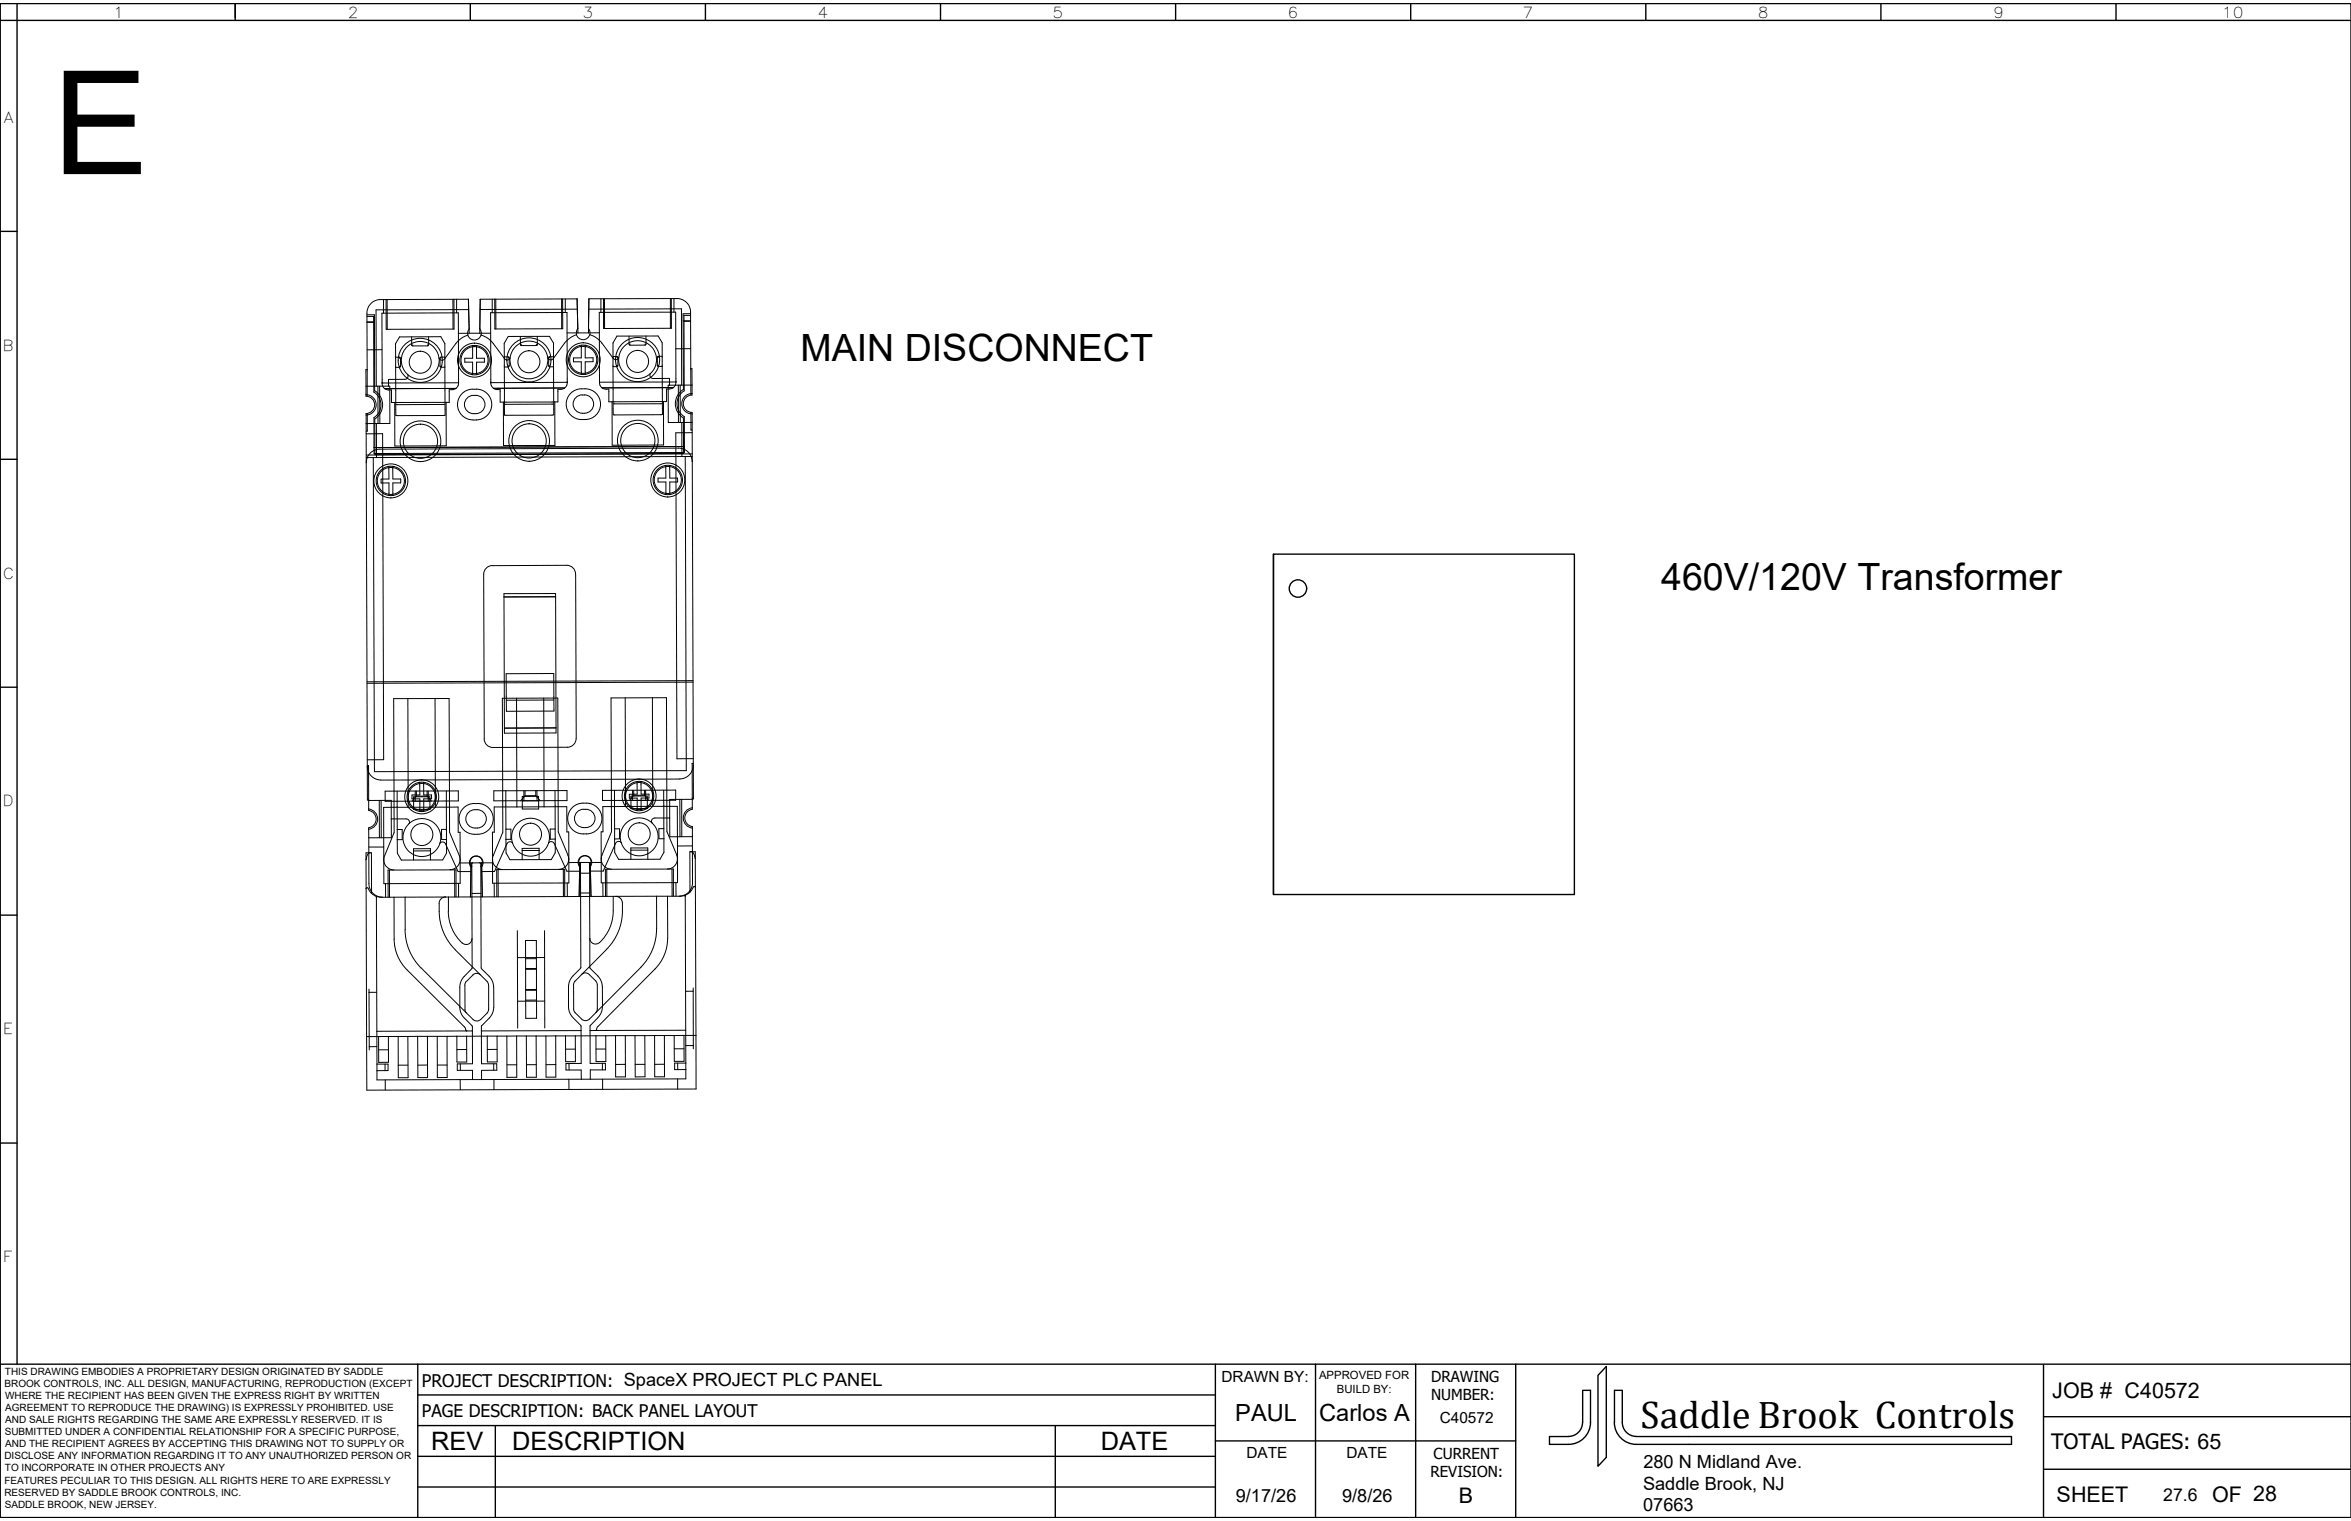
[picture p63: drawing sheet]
<svg xmlns="http://www.w3.org/2000/svg" width="432mm" height="279mm" viewBox="0 0 432 279" stroke-linecap="round" stroke-linejoin="round" font-family="sans-serif">
<defs><g id="words">
<text font-size="26.5" x="9.6" y="32">E</text>
<text font-size="7.1" x="301.3" y="262.4">Saddle Brook Controls</text>
<g font-size="6.9">
<text x="147" y="66.3">MAIN DISCONNECT</text>
<text x="305.1" y="108.3">460V/120V Transformer</text>
</g>
<g font-size="4.7">
<text x="79.2" y="266.3">REV</text>
<text x="94" y="266.4">DESCRIPTION</text>
<text x="202.2" y="266.3">DATE</text>
</g>
<g font-size="4.3">
<text x="226.9" y="261.1">PAUL</text>
<text x="242.3" y="261.1">Carlos A</text>
</g>
<g font-size="4">
<text x="376.9" y="256.8">JOB # C40572</text>
<text x="377.7" y="275.9">SHEET</text>
<text x="406.3" y="275.9">OF 28</text>
</g>
<g font-size="3.9">
<text x="376.7" y="266.3">TOTAL PAGES: 65</text>
<text x="267.9" y="276.1">B</text>
</g>
<g font-size="3.3">
<text x="301.8" y="269.6">280 N Midland Ave.</text>
<text x="227" y="275.9">9/17/26</text>
<text x="246.5" y="275.9">9/8/26</text>
<text x="301.8" y="273.6">Saddle Brook, NJ</text>
<text x="301.8" y="277.6">07663</text>
</g>
<g font-size="3.2">
<text x="77.5" y="254.8">PROJECT DESCRIPTION: SpaceX PROJECT PLC PANEL</text>
<text x="77.5" y="260.2">PAGE DESCRIPTION: BACK PANEL LAYOUT</text>
<text x="397.3" y="275.7">27.6</text>
</g>
<g font-size="2.8">
<text x="20.8" y="3.2">1</text>
<text x="63.9" y="3.2">2</text>
<text x="107" y="3.2">3</text>
<text x="150.2" y="3.2">4</text>
<text x="193.3" y="3.2">5</text>
<text x="236.5" y="3.2">6</text>
<text x="279.7" y="3.2">7</text>
<text x="322.9" y="3.2">8</text>
<text x="366" y="3.2">9</text>
<text x="408.1" y="3.2">10</text>
<text x=".7" y="22.5">A</text>
<text x=".5" y="64.4">B</text>
<text x=".5" y="106.3">C</text>
<text x=".5" y="148.1">D</text>
<text x=".6" y="190">E</text>
<text x=".6" y="231.9">F</text>
<text x="224.3" y="253.8">DRAWN BY:</text>
<text x="262.8" y="253.9">DRAWING</text>
<text x="262.8" y="257.2">NUMBER:</text>
<text x="264.4" y="261.4">C40572</text>
<text x="228.9" y="267.9">DATE</text>
<text x="247.3" y="267.9">DATE</text>
<text x="263.3" y="267.9">CURRENT</text>
<text x="262.7" y="271.4">REVISION:</text>
</g>
<g font-size="2.1">
<text x="242.3" y="253.3">APPROVED FOR</text>
<text x="245.5" y="255.8">BUILD BY:</text>
</g>
<g font-size="1.8">
<text x=".8" y="254.8">BROOK CONTROLS, INC. ALL DESIGN, MANUFACTURING, REPRODUCTION (EXCEPT</text>
<text x=".9" y="252.6">THIS DRAWING EMBODIES A PROPRIETARY DESIGN ORIGINATED BY SADDLE</text>
<text x=".9" y="257">WHERE THE RECIPIENT HAS BEEN GIVEN THE EXPRESS RIGHT BY WRITTEN</text>
<text x=".9" y="263.7">SUBMITTED UNDER A CONFIDENTIAL RELATIONSHIP FOR A SPECIFIC PURPOSE,</text>
<text x="1" y="259.2">AGREEMENT TO REPRODUCE THE DRAWING) IS EXPRESSLY PROHIBITED. USE</text>
<text x="1" y="261.4">AND SALE RIGHTS REGARDING THE SAME ARE EXPRESSLY RESERVED. IT IS</text>
<text x=".8" y="268.1">DISCLOSE ANY INFORMATION REGARDING IT TO ANY UNAUTHORIZED PERSON OR</text>
<text x="1" y="265.9">AND THE RECIPIENT AGREES BY ACCEPTING THIS DRAWING NOT TO SUPPLY OR</text>
<text x=".8" y="272.5">FEATURES PECULIAR TO THIS DESIGN. ALL RIGHTS HERE TO ARE EXPRESSLY</text>
<text x=".8" y="274.7">RESERVED BY SADDLE BROOK CONTROLS, INC.</text>
<text x=".9" y="270.3">TO INCORPORATE IN OTHER PROJECTS ANY</text>
<text x=".9" y="276.9">SADDLE BROOK, NEW JERSEY.</text>
</g>
</g></defs>
<!-- layer: 0 -->
<g fill="none" stroke="#000" stroke-width=".25">
<path d="M0 .7h431.8v278.1h-431.8zM0 3.7h431.8M3.1 .7v249.9M43.2 .7v3M86.4 .7v3M129.6 .7v3M172.7 .7v3M215.9 .7v3M259.1 .7v3M302.3 .7v3M345.5 .7v3M388.6 .7v3"/>
<path d="M0 42.5h3.1M0 84.4h3.1M233.9 101.8h55.3v62.5h-55.3zM233.9 101.8v62.5M0 126.2h3.1M0 168.1h3.1M0 210h3.1M0 250.6h431.8M76.7 250.6v28.2M76.7 256.2h146.5M223.2 250.6v28.2M241.6 250.6v28.2"/>
<path d="M260 250.6v28.2M278.4 250.6v28.2M295 251v16.7l-1.5 1.6v-16.7zM375.3 250.8v28M76.7 273.2h146.5M76.7 267.5h146.5M76.7 261.9h146.5M91 261.9v16.9M193.8 261.9v16.9M223.2 264.7h55.2M290.7 261.3a2.57 2.57 0 0 1-2.6 2.6h-3.5M290.7 261.3v-5.9h1.4v5.9a4 4 0 0 1-4 4h-3.5v-1.4"/>
<path d="M296.5 261.3a4 4 0 0 0 4 4h68.9v-1.4h-68.9a2.61 2.61 0 0 1-2.5-2.6v-5.9h-1.5v5.9M375.3 269.9h56.5M375.3 260.2h56.5"/>
<circle cx="238.4" cy="108.1" r="1.6"/>
</g>
<g fill="none" stroke="#000" stroke-width=".18">
<path d="M67.4 58.1h1.2l.1 13.9M67.4 59.2h1.2M67.4 59.1h1.4M67.4 57.8h1.4v14M70.4 55v2.5M71.1 55v5.5M83.2 55v5.5M83.4 55v5.5h-12.5v-5.5M83.9 55v2.5M86 55h-16.1a2.49 2.49 0 0 0-2.5 2.5v10.4M86 55l.2 5.4M86.1 56.9h-17v14"/>
<path d="M88.2 55l-.1 5.4a1.29 1.29 0 0 1 .2 1.2 4.3 4.3 0 0 1 2.3 1.5l2.1 2.8a.6 .6 0 0 0 1-.1M88.2 55l17.8-.1 .1 5.5M88.2 55l-.1 6.2M90.4 54.9v2.5M91.1 54.9v5.5M103.1 54.9l.1 5.5M103.3 54.9l.1 5.5h-12.5v-5.5M103.8 54.9v2.5M106 54.9l.2 6.3M106 56.8l-17.8 .1M108.1 56.8l17.1-.1v14M108.2 54.9l-.1 5.4 .2 .4v.8"/>
<path d="M108.2 54.9l16.1-.1a2.49 2.49 0 0 1 2.5 2.5l.1 10.4M108.2 54.9l-.1 6.3M110.4 54.9v2.5M111 54.9v5.4M123.1 54.8v5.5M123.3 54.8v5.5h-12.5v-5.4M123.8 54.8v2.5M125.5 58.9h1.4M126.8 57.9h-1.2l.1 13.9M126.8 57.6h-1.3v14M126.9 59h-1.3M67.2 72.5a1.87 1.87 0 0 1 1.9 1.9 1.87 1.87 0 0 1-1.9 1.8"/>
<path d="M67.2 71v1.8a1.6 1.6 0 0 1 1.6 1.6 1.6 1.6 0 0 1-1.6 1.6M67.2 77.8l.3 63M67.2 76v1.8M67.2 79.7h3.1l.2 59.9h-3M67.4 67.9h-.2v3.1M67.4 67.9v4.9M67.5 76v3.2h-.3M68.6 72a2.76 2.76 0 0 1 .1 4.7M68.7 76.7v5.5M68.8 71.8a3.1 3.1 0 0 1 0 5.2M69.1 77.8l.1 6.3M69.4 70.9v6.9"/>
<path d="M69.7 70.9l.1 6.9M70.2 64.2l-2.8 .1M70.2 70.4h.1M71.4 70.9h.2v6.9h-4.4M71.4 70.9l-4.2 .1M72.7 65.6h.7l.2 .2M72.7 67.5v8.8h9M72.7 65.6l-.1-2.5 .8-1.2 7.6-.1 .7 1.3v4.4M72.7 65.6v1.9M73.4 67.3l.1 .1M73.5 65.7l-.1 .1M73.6 65.8l-.1 1.6-.8 .1"/>
<path d="M74.9 68.8v.5l-.3 .3-3.2 .1v1.2M75.6 63.3l.1 .2M75.6 61.9v1.5M75.7 63.5h2.8M75.8 63.4l-.1 .1M78.5 63.3l.2 .2M78.7 63.5h-.2M78.7 63.3v.2M78.7 61.9v1.4M80.6 65.8a3.5 3.5 0 0 0-5-2.7 3.5 3.5 0 0 0-.7 5.7M80.6 65.8a3.5 3.5 0 0 1-1.8 3.5 3.5 3.5 0 0 1-3.9-.5M80.8 67.2l.2 .2 .7 .1"/>
<path d="M80.9 65.7l.1 .1M81 67.2l-.1 .2M81.7 65.6l-.8 .1-.1 1.5M81.7 67.5v8.8M81.7 74.3h-9M81.9 73.9l.1 8h-9.5v-8M83.7 71.4l-.4 .2h-.8v2.3h-10.6v-2.3h-.8l-.4-.2M83.7 71.4l.4-.5 .1-.4v-13h-14.1l.1 13.1 .5 .8M83.7 71.4h-13M84.2 70.3h.1M84.2 70.3l-14 .1M86.2 60.4a1.23 1.23 0 0 0-.3 1.2 4.4 4.4 0 0 0-2.2 1.5l-2 2.8a.6 .6 0 0 1-1.1-.1"/>
<path d="M86.2 61.2h3.9M86.2 60.4v.8M86.2 61.2h-2M86.8 63.5a2.7 2.7 0 0 0-2.3 2.7 2.7 2.7 0 0 0 2.3 2.6M86.8 63.5v2.3h-1.4v.7h1.4v2.3M86.8 71.5a2.87 2.87 0 0 0-2.7 3.2 2.87 2.87 0 0 0 3.4 2.5 2.84 2.84 0 0 0 2.8-2.9 2.84 2.84 0 0 0-2.8-2.8M86.9 71.5h.6M87 72.6a1.7 1.7 0 0 0-1.7 1.9 1.7 1.7 0 0 0 2.1 1.5 1.69 1.69 0 0 0 1.7-1.9 1.69 1.69 0 0 0-2.1-1.5M87.5 63.5h-.7M87.5 63.5a2.7 2.7 0 0 1 2.4 2.6 2.7 2.7 0 0 1-2.4 2.7M87.5 68.8h-.7M87.5 63.5v2.3h1.5v.7h-1.5v2.3"/>
<path d="M88.3 61.5a1.26 1.26 0 0 1-1.2 1 1.26 1.26 0 0 1-1.2-.9M90.1 70.3h.1M90.6 71.3l.5 .2 .8 .1v2.3l10-.1M92.6 65.6h.9v1.6M92.6 65.6v1.8M92.6 65.6v-2.5l.7-1.3h7.6l.8 1.2v4.4M92.6 67.4l.1 8.8M92.6 76.3h8.8M93.1 66.1h.1M93.3 67.2l.2 .2M93.5 65.6l-.2 .2M93.5 67.2l-.2 .2h-.7"/>
<path d="M95.6 61.8v1.5M95.6 63.3v.1M95.8 63.3l-.2 .1M98.5 63.3l.1 .1M98.6 63.4h-3M98.7 63.3l-.1 .1M98.7 61.8v1.5M100.6 65.8a3.5 3.5 0 0 0-3.5-3.1 3.5 3.5 0 0 0-3.4 3.1M100.6 65.8a3.5 3.5 0 0 1-3.4 3.8 3.5 3.5 0 0 1-3.5-3.8M100.8 67.2l.2 .2M100.8 65.7v1.5M100.8 65.6l.2 .1"/>
<path d="M101 67.2l-.2 .1M101.4 74.2h-8.8M101.7 65.5h-.7l-.2 .2M101.7 67.4v8.8h-.3M101.7 67.4h-.7M101.7 74.2h-.3M101.9 73.8v8l-9.4 .1v-8M103.7 71.3l.4-.4 .1-.5-.1-13h-14v13.1l.5 .8M103.7 71.3l-.5 .2h-.7v2.3h-.6M103.7 71.3h-13.1M104.1 61.2h4M104.2 70.2h.1"/>
<path d="M104.2 70.2l-14.1 .1M105.9 61.5a4.6 4.6 0 0 0-2.2 1.6l-2.1 2.8a.6 .6 0 0 1-1-.1M106.1 60.3a1.29 1.29 0 0 0-.2 1.2M106.8 63.4v2.3h-1.5v.8h1.5v2.3M106.8 71.4a2.86 2.86 0 0 0-2.8 3.2 2.86 2.86 0 0 0 3.5 2.5 2.85 2.85 0 0 0 2.8-3.2 2.85 2.85 0 0 0-3.5-2.5M107 75.9a1.7 1.7 0 0 1-1.7-1.9 1.7 1.7 0 0 1 2-1.5 1.68 1.68 0 0 1 1.7 1.7 1.68 1.68 0 0 1-1.6 1.7M107 75.9h.4M107.5 63.4v2.3h1.4v.7l-1.4 .1v2.3M108.3 61.5a1.26 1.26 0 0 1-1.2 .9 1.26 1.26 0 0 1-1.2-.9M108.3 61.5a4.4 4.4 0 0 1 2.3 1.5l2 2.8a.6 .6 0 0 0 1-.1M110.1 61.1l-2 .1M110.1 70.2h.1"/>
<path d="M112.6 65.5h.8l.1 1.6M112.6 67.4v8.8M112.6 67.4h.7M113.1 66.1h.1M113.3 67.1l.1 .2M113.4 65.6l-.1 .1M113.5 67.1l-.2 .2M113.6 65.7a3.5 3.5 0 0 0 1.9 3.5 3.5 3.5 0 0 0 3.9-.6M113.6 65.7a3.5 3.5 0 0 1 5.1-2.7 3.5 3.5 0 0 1 .7 5.6M115.5 61.7v1.5l.2 .2M115.7 63.2l-.1 .2M118.4 63.4h-2.7"/>
<path d="M118.4 63.2l.2 .2M118.6 61.7v1.5l-.2 .2M119.4 68.6v.6l.4 .3h3.2v1.3M120.8 65.5l.1 .2M120.9 65.4l-.2 .3v1.4l.2 .2M120.9 67.3h.7M120.9 67.1l-.1 .2M121.6 67.3v-4.3l-.7-1.3h-7.6l-.7 1.3v4.4M121.6 67.3l.1 8.9M121.6 65.4l-.7 .1M121.6 74.1l-9 .1M121.6 76.1l-9 .1"/>
<path d="M121.9 73.8v7.9l-9.5 .1v-8M123 70.8h-.3v6.8h4.4M123.7 71.2l.3-.4 .1-.5v-13l-14 .1v13l.1 .4 .4 .4M123.7 71.2l-.4 .2-.9 .1v2.3h-9.5h-1.1v-2.3l-.9-.1-.3-.2M123.7 71.2h-13.1M124.1 70.2h.1M124.1 70.2h-14M124.6 70.7v6.9M124.9 70.7v6.9M125.2 77.6v6.3M125.5 71.6a3.1 3.1 0 0 0 0 5.2M125.5 76.8l.1 6.5-56.7 .2-.1-6.5"/>
<path d="M125.6 71.8a2.76 2.76 0 0 0 .1 4.7v5.5M126.9 64.1h-2.8M126.9 67.7h.2v3M126.9 67.7v4.9M126.9 75.8v3.2h.2M127.1 72.3a1.87 1.87 0 0 0-1.9 1.9 1.87 1.87 0 0 0 1.9 1.8M127.1 72.6a1.6 1.6 0 0 0-1.6 1.6 1.6 1.6 0 0 0 1.6 1.6M127.1 70.7v1.9M127.1 70.7l-4.1 .1M127.1 75.8v1.8M127.1 77.6v7.2M127.1 79.5h-3l.2 59.9h3"/>
<path d="M67.3 84.1h1.3M71.4 85.7v2.3h-1.4v.7h1.4v2.3M71.4 85.7a2.7 2.7 0 0 0-2.3 3 2.7 2.7 0 0 0 3.1 2.3M72.1 85.7l.1 2.3h1.4v.7h-1.4v2.3M72.1 85.7h-.7M72.1 85.7a2.7 2.7 0 0 1 2.4 2.6 2.7 2.7 0 0 1-2.3 2.7M122.3 85.5v2.3h-1.4v.7h1.4v2.3M123 85.5v2.3h1.4l.1 .7h-1.5v2.3M123 85.5h-.7M123 85.5a2.7 2.7 0 0 1 1.9 4.1 2.7 2.7 0 0 1-4.5 0 2.7 2.7 0 0 1 1.9-4.1M124.6 82.3a2.49 2.49 0 0 1 2.5 2.5M124.7 82.3l-55 .2a2.49 2.49 0 0 0-2.4 2.5"/>
<path d="M125.7 82v1.1l-57 .2v-1.1M125.7 82l-57 .2M125.9 83.9l.1 57.7-57.2 .2-.2-57.7M125.9 83.9l-57.3 .2M125.9 83.9h1.2M127.1 84.8l.2 55.8M127.1 83.4l-59.8 .2M88.8 105.5l.1 30.2a1.6 1.6 0 0 0 1.7 1.6h13.6a1.6 1.6 0 0 0 1.6-1.6M90.4 103.9a1.6 1.6 0 0 0-1.6 1.6M92.6 109.1l9.4-.1 .1 25.6-9.5 .1zM102 109.6h-9.4M104.1 103.8a1.6 1.6 0 0 1 1.6 1.6"/>
<path d="M104.1 103.8l-13.7 .1M105.7 105.5l.1 30.2M74.9 128.3l.1 20M79.9 128.3l.1 20M93 123.8l8.7-.1v6.9l-8.7 .1zM94.9 128.2v20M99.9 128.2v20M101.7 128.6h-8.7M102.1 133.7l-9.5 .1M114.8 128.2l.1 19.9M119.8 128.2l.1 19.9M127.3 125l-59.9 .2"/>
<path d="M127.3 125.3l-59.9 .2M67.2 157.9l.1 32.5M67.2 157.9v-1.2h1v7.4M67.3 157.6l-.1 .3M67.5 140.7h.2v8.2M67.5 140.8v6.2h.2M67.5 140.8a2.49 2.49 0 0 0 2.5 2.5M67.7 148.6a1.87 1.87 0 0 1 1.7 1.9 1.87 1.87 0 0 1-1.7 1.8M67.7 148.9a1.6 1.6 0 0 1 1.4 1.6 1.6 1.6 0 0 1-1.4 1.5M67.7 152.1v1.8M67.7 147h4.2v3.4M67.7 153.9l.1 8.4a2.49 2.49 0 0 0 2.5 2.5"/>
<path d="M67.7 155.6h2.8M68 156.7h-.2a1 1 0 0 0-.5 .9M69.7 147v6.9M70 147v6.9M70.7 145.3h13.5v1.8l-13.5 .1zM71.5 159.8v5M71.9 150.4h2.7a.59 .59 0 0 1 .5 .9M71.9 150.4v3.5h-4.2M72.9 145.3l.1 7.1M73 152.4h.9v1.8h-.9M73 152.4v1.8M75.1 151.3a3.5 3.5 0 0 1 4.2-.4 3.5 3.5 0 0 1 1.5 4"/>
<path d="M75.1 151.3a3.5 3.5 0 0 0 .5 5.5 3.5 3.5 0 0 0 5.2-1.9M76 146.4h3v2.3h-3zM76 147.2h3M76.3 145.3v1.9M76.5 146.2h1.9M76.5 146.2l-.8 1M76.5 145.3v.9M77.1 143.7v2.3h-1.4v.7h1.4v2.4M77.1 143.7a2.7 2.7 0 0 0-2.3 2.7 2.7 2.7 0 0 0 2.3 2.7M77.8 143.7v2.3h1.4l.1 .7h-1.5v2.4M77.8 143.7h-.7M77.8 143.7a2.7 2.7 0 0 1 2.4 2.7 2.7 2.7 0 0 1-2.4 2.7"/>
<path d="M77.8 149.1h-.7M78.4 146.2l.8 1M78.4 145.3v.9M78.7 145.3v1.9M79.1 158v-2.1h-3.2v2.1M79.1 156.3h-3.2M80 148.3h4.1l.1 4.6h.3v9.4h-14v-14h4.5M80 148.3h-5M80.8 154.9l.5-.2 .5 .2 2.3 5.2h2.4v-.8M82 145.3v7.1M82 152.4v1.8M82 152.4h-.9v1.8h.9"/>
<path d="M82 154.2v2.5l-.7 1.3h-7.6l-.7-1.3v-2.5M82.6 159.8a1.87 1.87 0 0 0 1.8-2.6l-1.8-4.3-.1-24.6h-10.2l.1 24.6-1.8 4.3a1.86 1.86 0 0 0 1.8 2.6M83.5 159.8v5M84.5 158.5h2.3M86.5 159.3a1.26 1.26 0 0 1 .1-1.7 1.26 1.26 0 0 1 1.7 0 1.26 1.26 0 0 1 .1 1.7l.1 .8M86.5 159.3l-.1 5.5 .1-4.2M86.5 158.5v.8M86.7 159.2v18.7a5.5 5.5 0 0 0-2.1 2.6l-.1 .8M86.8 158.5l-.2 .2 .1 .5M87.1 147.6h.7M87.1 147.6a2.83 2.83 0 0 0-2.8 2.8 2.83 2.83 0 0 0 2.8 2.8M87.2 152.1a1.7 1.7 0 0 1-1.6-1.9 1.7 1.7 0 0 1 2-1.5 1.7 1.7 0 0 1 1.7 1.9 1.7 1.7 0 0 1-2 1.5"/>
<path d="M87.8 147.6a2.87 2.87 0 0 1 2.8 3.2 2.87 2.87 0 0 1-3.5 2.5M88.1 158.5l.2 .2v.5M88.1 158.5h-1.3M88.1 158.5h2.4M88.3 159.2a1.13 1.13 0 0 0 0-1.6 1.13 1.13 0 0 0-1.6 0 1.13 1.13 0 0 0-.1 1.6M88.3 159.2l.1 18.6 1.5 1.5M88.5 158.5l.1 6.2-.1-4.6M90.6 157.1a1.87 1.87 0 0 0 1.7 2.6M90.6 157.2l1.8-4.3-.1-24.6 10.1-.1 .1 24.6 1.8 4.3a1.87 1.87 0 0 1-1.7 2.6M90.7 145.3l13.4-.1v1.9h-13.4zM91.5 159.7v5M92.9 145.2v7.1"/>
<path d="M92.9 152.3h.9v1.9h-.9M92.9 152.3v1.9M95.9 156.2h3.1M95.9 146.3h3v2.3h-3zM95.9 147.1h3M96.2 145.2v1.9M96.4 146.2l-.8 .9M96.4 145.2v1M98.4 146.2h-2M98.4 146.2l.8 .9M98.4 145.2v1M98.6 145.2v1.9"/>
<path d="M99 157.9v-2.1l-3.1 .1v2M99.9 148.2h4.2v4.6h.4v9.4h-14l-.1-9.3h.4v-4.7h4.1M99.9 148.2h-5M100.8 154.8a3.5 3.5 0 0 0-3.4-4.5 3.5 3.5 0 0 0-3.3 4.5M100.8 154.8l.5-.2 .5 .3 2.3 5.1h2.3l.1-.8M100.8 154.8a3.5 3.5 0 0 1-3.4 2.5 3.5 3.5 0 0 1-3.4-2.6l-.5-.1-.4 .4-2.3 5.1h-2.3M101.9 145.2l.1 7.1M102 152.3v1.8M102 152.3h-1l.1 1.9 .9-.1M102 154.1v2.5l-.7 1.3h-7.6l-.8-1.2v-2.5M103.5 159.7v5M105.3 148.2a3.2 3.2 0 0 1 5.3 2.1 2.92 2.92 0 0 1-3.5 2.9 2.83 2.83 0 0 1-2.7-1.9 2.83 2.83 0 0 1 .9-3.1z"/>
<path d="M106.5 158.4l-.1 6.3M106.5 158.4h3.9M106.5 158.4l-2 .1M106.6 158.6v1.8M106.8 158.4l-.2 .2M107.2 148.7a1.7 1.7 0 0 0-1.7 1.9 1.7 1.7 0 0 0 2.1 1.4 1.68 1.68 0 0 0 1.7-1.7 1.68 1.68 0 0 0-1.7-1.6M107.2 148.7h.4M108.1 158.4l.2 .2v.5M108.3 159.1a1.13 1.13 0 0 0-.1-1.6 1.13 1.13 0 0 0-1.6 0 1.13 1.13 0 0 0 0 1.6M108.3 159.1v1.3M108.4 159.2a1.26 1.26 0 0 0-.1-1.7 1.26 1.26 0 0 0-1.7 0 1.26 1.26 0 0 0-.1 1.7M108.4 158.4l.1 6.3-.1-4.7"/>
<path d="M108.4 159.2v.8M110.7 145.2l13.4-.1v1.9h-13.4zM111.4 159.7l.1 5M112.9 145.2v7.1M112.9 152.3v1.8M112.9 152.3h.9v1.8h-.9M114.1 154.8l-.5-.2-.5 .2-2.3 5.2h-2.4M115.9 157.8v-2h3.1v2M115.9 156.2h3.1M115.9 146.2h3v2.3h-3zM116.2 145.2v1.8M116.4 146.1h2"/>
<path d="M116.4 146.1l-.8 .9M116.4 145.2v.9M117 143.6v2.3h-1.4v.7h1.4v2.3M117.7 143.6l.1 2.3h1.4v.7h-1.4v2.3M117.7 148.9a2.7 2.7 0 0 0 1.9-4.1 2.7 2.7 0 0 0-4.5 0 2.7 2.7 0 0 0 1.9 4.1M117.7 148.9h-.7M118.4 146.1l.8 .9M118.4 145.2v.9M118.6 145.2v1.8M118.9 147h-3M119.7 151.1a3.5 3.5 0 0 0-4.2-.3 3.5 3.5 0 0 0-1.4 4M119.7 151.2a3.5 3.5 0 0 1-.4 5.4 3.5 3.5 0 0 1-5.2-1.8"/>
<path d="M119.9 148.1h4.5v14l-14 .1v-9.4h.3v-4.6l4.2-.1M119.9 148.1h-5M121.9 145.2v7M121.9 152.2v1.9M121.9 152.2h-.9v1.9h.9M121.9 154.1v2.5l-.7 1.2-7.6 .1-.7-1.3v-2.5M123 150.3h-2.7a.59 .59 0 0 0-.6 .9M123 150.3v3.4h4.2M123.4 159.6v5M124.3 157a1.87 1.87 0 0 1-1.7 2.6M124.3 157l-1.8-4.2-.1-24.6h-10.2l.1 24.6-1.8 4.3a1.87 1.87 0 0 0 1.8 2.6M124.9 143.1l-54.9 .2"/>
<path d="M124.9 146.8v6.9M125.2 146.8v6.9M126.9 156.4l.2 .1a1.7 1.7 0 0 1 .6 1.2M127.1 148.4a1.87 1.87 0 0 0-1.6 1.9 1.87 1.87 0 0 0 1.7 1.8M127.1 146.8l-4.1 .1v3.4M127.2 153.7v8.4a2.49 2.49 0 0 1-2.5 2.5M127.2 151.8v1.9M127.2 155.4h-2.8M127.3 140.6a2.49 2.49 0 0 1-2.5 2.5M127.3 140.2h-.2v8.5a1.6 1.6 0 0 0-1.3 1.6 1.6 1.6 0 0 0 1.4 1.5M127.3 140.6l.1 6.1h-.3M127.7 157.7v-1.2h-1v7.4"/>
<path d="M127.7 157.7v5.3M67.2 163.2l.3-.1a2.67 2.67 0 0 0 2.5 1.7M69.1 164.8h.1M69.1 164.7v.1M69.1 164.8l.1 24.6M70.8 162.3v2.5M72.4 164.8v7.7a8 8 0 0 0 2.3 5.6l10.6 10.6M74.4 164.8v6M74.4 164.8h-4.4M74.4 170.8a9.9 9.9 0 0 0 3 7l9.5 9.5a.98 .98 0 0 0 1.4 0M80.7 166a10.4 10.4 0 0 0 2.9 8.5M81.8 164.8a1.2 1.2 0 0 0-1.2 1.2"/>
<path d="M82.3 167.4a7.7 7.7 0 0 0 2.9 6 1.05 1.05 0 0 0 1.5-.9M82.4 164.8v2.6M83.6 174.5l5.8 5.8 .3 .7M83.8 164.8v-5h-12.5v5M84.2 162.3v2.5M88.2 179.1a.98 .98 0 0 0-1.3 0l-1.2 1.2M88.3 164.1h-1.6M89.8 179.3l.7 1.1 .2 .9M90.8 162.2v2.5M95 171l.1 17.9M96.5 172.8h2l.1 14.2-2 .1zM96.5 176.1h2"/>
<path d="M96.5 178.1h2M98.5 177.9h-2M100 171l.1 17.8M100 175.9h-5M103.7 164.7v-5h-12.5v5M104.2 162.2v2.5M106.6 160.4v17.5a5.5 5.5 0 0 0-2.1 2.5l-.1 .9v3.7M106.6 160.4h1.7M106.6 164h1.7M108.2 179l1.2 1.2M108.2 179a.98 .98 0 0 0-1.4 0M108.3 160.4v17.3l1.5 1.6"/>
<path d="M109.8 179.3l.5 .7 .3 1.3M110.7 162.2v2.5M111.4 174.4l-5.9 6-.2 .5 .1 4.4M112.6 164.7a12.2 12.2 0 0 1-.6 5.8 5.3 5.3 0 0 1-2.4 2.9 1.05 1.05 0 0 1-1.3-1M113.1 164.7a1.2 1.2 0 0 1 1.2 1.1M113.1 164.7l-38.7 .1M114.3 165.9a10.5 10.5 0 0 1-2.9 8.5M117.7 177.7l-9.5 9.5a.98 .98 0 0 1-1.4 0l-1.2-1.2M120.3 178l-10.5 10.6M120.6 170.6a10 10 0 0 1-2.9 7.1M120.6 164.6v6M122.6 164.6v7.7"/>
<path d="M122.6 172.3a8 8 0 0 1-2.3 5.7M123.7 164.6v-5l-12.5 .1v5M124.1 162.1l.1 2.5M125 164.6l-11.9 .1M125.8 164.5v.1M125.8 164.6h.1M125.9 164.6v24.7M127.7 163l.1 27.2M127.7 163l-.3-.1a2.71 2.71 0 0 1-2.4 1.7M67.3 190.4h2.2M67.8 182.3v10M67.8 182.3h1.4"/>
<path d="M67.8 181.7v.6M67.8 192.3v.6M69.2 189.4v6.1M69.2 192.3h-1.4M69.2 195.5h2.1v1.2h-2.1M69.2 195.5v2.9l17.6-.1M69.5 192.8h1.8M70.7 195.5v1.2M70.8 198.4v1.8M71.3 190.4h3.6M71.3 190.4h-1.8M71.3 190.4l.1 4.7-1.8 .1-.1-4.8"/>
<path d="M73.1 190.4l.1 7.6h1.8l-.1-7.6M73.1 195.7h1.8M76.7 190.4h-1.8M76.7 190.4h5.4M76.7 190.4l.1 7.6h1.7v-7.6M78.5 195.6l-1.8 .1M80.3 190.4v7.6l1.8-.1v-7.5M80.3 195.6h1.8M83.9 190.4h1.8M83.9 190.4h-1.8M83.9 190.4v4.7h1.8v-4.7M84.5 181.4v4.1l.3 .8 .5 .7"/>
<path d="M84.5 198.3v1.9M84.5 195.4l.1 1.2M85.3 187l1.4 1.6M85.3 188.6l.4 .8M85.4 181v4.4l.3 .7M85.7 180.3l-.3 .7M85.7 192.8h-1.8M85.7 189.4h.1M85.7 189.4h-16.5M85.7 189.4h1.1M86.8 188.6v.8M86.8 189.4v6h-2.8v1.2h2.8v1.7"/>
<path d="M86.8 198.3h1.7M88.4 188.6v.8M88.4 189.4v6h2.8v1.2h-2.8l.1 1.7M88.5 188.4l-.1 .1M89.5 186.1l-1.2 1.2M89.5 190.3l-3.8 .1M89.5 190.3h3.6M89.5 190.3v4.8h1.8v-4.8M89.7 185.4l-.2 .7M89.7 181v4.4M90.7 181.3v3.7l-.2 .9a5.7 5.7 0 0 1-2 2.5M90.7 195.4v1.2"/>
<path d="M90.7 198.3v1.9M91.3 192.8h-1.8M93.1 195.6h1.8M94.9 190.3h5.4M94.9 190.3h-1.8M94.9 190.3v7.6h-1.8v-7.6M96.5 181.9h2.1M96.7 190.3v7.6h1.8v-7.6M96.7 195.6h1.8M98.6 183.7h-2M98.6 181.8h-2.1M100.1 183.9h-5"/>
<path d="M102.1 190.3h-1.8M102.1 190.3h3.6M102.1 190.3v7.6h-1.8v-7.6M102.1 195.6h-1.8M103.9 192.7h1.8M103.9 190.3v4.7h1.8v-4.7M104.4 185l.2 .8 .6 1.1M104.5 198.2v1.9M104.5 195.3v1.3M105.3 187l1.4 1.4v.9M105.3 185.3l.3 .7M106.7 189.3v6l-2.8 .1v1.2h2.8l.1 1.6"/>
<path d="M106.7 189.3l-18.3 .1M108.4 189.3v6h2.8v1.2h-2.8v1.7M108.4 198.2l-19.9 .1M108.4 188.3v1M109.4 180.2l.3 .7M109.4 189.3h-1M109.5 190.3h1.8M109.5 190.3h-3.8M109.5 192.7h1.8M109.5 190.3v4.7h1.8v-4.7M109.7 180.9v4.4l-.3 .7M109.8 188.6l-.4 .7"/>
<path d="M110.6 181.3v3.6l-.1 .9a5.8 5.8 0 0 1-2.1 2.6M110.6 195.3v1.2M110.7 198.2v1.9M113.1 190.2l-1.8 .1M113.1 190.2h5.3M113.1 190.2v7.6h1.8v-7.6M114.9 195.5h-1.8M116.6 190.2l.1 7.6h1.8l-.1-7.6M116.6 195.5h1.8M120.2 190.2h3.6M120.2 190.2h-1.8M120.2 190.2v7.6h1.8v-7.6"/>
<path d="M122 195.5h-1.8M123.8 192.7h1.8M124.5 195.3v1.2M124.5 198.2v1.9M125.6 190.2h-1.8M125.6 190.2h2.2M125.6 190.2v4.8h-1.8v-4.8M125.9 189.3h-16.5M125.9 189.3l.1 6M125.9 192.1h1.4M126 195.3h-2.1v1.2h2.1M126 195.3v2.9h-17.6"/>
<path d="M127.3 182.1v10M127.3 181.5v.6M127.3 182.1h-1.4M127.3 192.1v.6M127.8 190.2v9.8l-60.4 .3-.1-9.9"/>
<circle cx="77.2" cy="66.5" r="2.02"/>
<circle cx="77.2" cy="66.2" r="4.1"/>
<circle cx="87.2" cy="66.2" r="3.1"/>
<circle cx="87.2" cy="66.2" r="2.49"/>
<circle cx="97.1" cy="66.5" r="2.02"/>
<circle cx="97.1" cy="66.1" r="4.1"/>
<circle cx="107.1" cy="66.1" r="3.1"/>
<circle cx="107.1" cy="66.1" r="2.49"/>
<circle cx="107.1" cy="66.1" r="2.7"/>
<circle cx="117.1" cy="66.4" r="2.02"/>
<circle cx="117.1" cy="66.1" r="4.1"/>
<circle cx="71.8" cy="88.3" r="2.49"/>
<circle cx="71.8" cy="88.3" r="3.1"/>
<circle cx="77.2" cy="81.1" r="3.1"/>
<circle cx="77.2" cy="81.1" r="3.7"/>
<circle cx="97.2" cy="81" r="3.1"/>
<circle cx="97.2" cy="81" r="3.7"/>
<circle cx="117.1" cy="80.9" r="3.1"/>
<circle cx="117.1" cy="80.9" r="3.7"/>
<circle cx="122.6" cy="88.2" r="2.49"/>
<circle cx="122.7" cy="88.2" r="3.1"/>
<circle cx="77.5" cy="146.4" r="3.1"/>
<circle cx="77.5" cy="146.4" r="2.49"/>
<circle cx="77.5" cy="153.3" r="2.02"/>
<circle cx="97.4" cy="153.2" r="2.02"/>
<circle cx="117.4" cy="146.2" r="3.1"/>
<circle cx="117.4" cy="146.2" r="2.49"/>
<circle cx="117.4" cy="153.2" r="2.02"/>
</g>
<use href="#words"/>
</svg>
